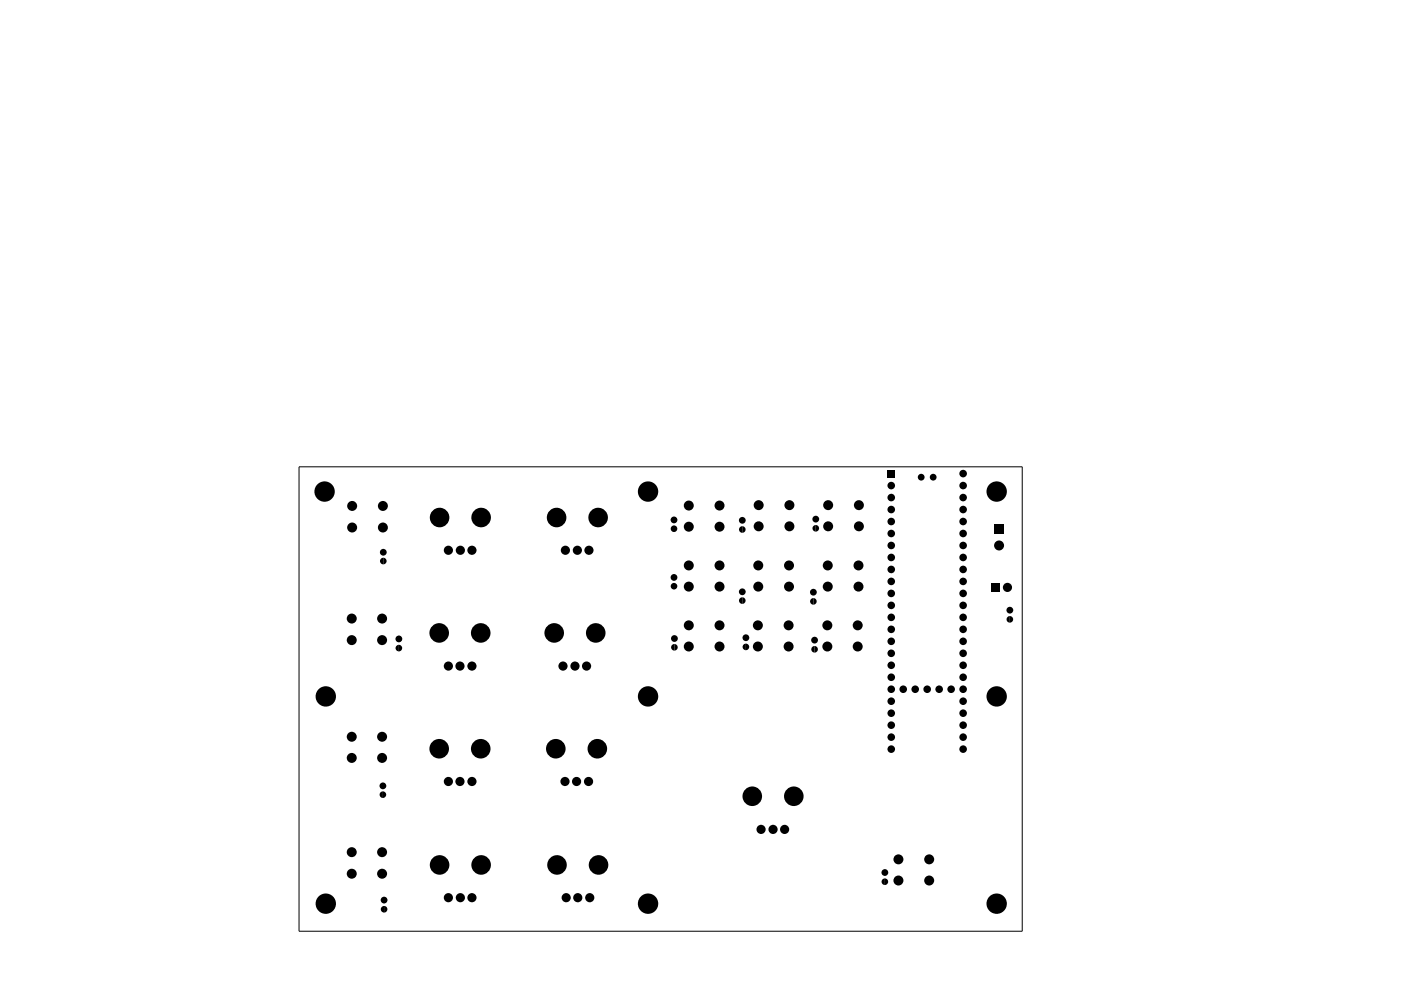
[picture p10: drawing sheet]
<svg xmlns="http://www.w3.org/2000/svg" width="297mm" height="210mm" viewBox="0 0 297 210" stroke-linecap="round" stroke-linejoin="round" font-family="sans-serif">
<path d="M63.4 99h153.3v98.4h-153.3z" fill="none" stroke="#000" stroke-width=".21"/>
<g fill="#000">
<path d="M81.3 118.3a.7 .7 0 0 1 .7 .7 .7 .7 0 0 1-.7 .7zM80.8 118.5l.5-.2v1.4a.7 .7 0 0 1-.7-.5 .7 .7 0 0 1 .2-.7zM142.9 111.4a.7 .7 0 0 1 .7 .7 .7 .7 0 0 1-.7 .7zM142.4 111.6l.5-.2v1.4a.7 .7 0 0 1-.6-.4 .7 .7 0 0 1 .1-.8zM157.4 111.6a.7 .7 0 0 1 .7 .7 .7 .7 0 0 1-.7 .7zM156.9 111.8l.5-.2v1.4a.7 .7 0 0 1-.7-.5 .7 .7 0 0 1 .2-.7zM173 111.3a.7 .7 0 0 1 .7 .7 .7 .7 0 0 1-.7 .7zM172.5 111.5l.5-.2v1.4a.7 .7 0 0 1-.7-.4 .7 .7 0 0 1 .2-.8zM188.2 99.7h1.6v1.6h-1.6zM210.8 111.2h2v1.9h-2zM84.6 136.7a.7 .7 0 0 1 .7 .7 .7 .7 0 0 1-.7 .7zM84.1 136.9l.5-.2v1.4a.7 .7 0 0 1-.7-.4 .7 .7 0 0 1 .2-.8z"/>
<path d="M142.9 123.6a.7 .7 0 0 1 .7 .7 .7 .7 0 0 1-.7 .7zM142.4 123.8l.5-.2v1.4a.7 .7 0 0 1-.6-.4 .7 .7 0 0 1 .1-.8zM143 136.5a.7 .7 0 0 1 .7 .7 .7 .7 0 0 1-.7 .7zM142.5 136.7l.5-.2v1.4a.7 .7 0 0 1-.7-.4 .7 .7 0 0 1 .2-.8zM157.4 126.6a.7 .7 0 0 1 .7 .7 .7 .7 0 0 1-.7 .7zM156.9 126.8l.5-.2v1.4a.7 .7 0 0 1-.7-.4 .7 .7 0 0 1 .2-.8zM158.1 136.5a.7 .7 0 0 1 .7 .7 .7 .7 0 0 1-.7 .7zM157.6 136.7l.5-.2v1.4a.7 .7 0 0 1-.6-.5 .7 .7 0 0 1 .1-.7zM172.5 126.8a.7 .7 0 0 1 .7 .7 .7 .7 0 0 1-.7 .7zM172 127l.5-.2v1.4a.7 .7 0 0 1-.7-.4 .7 .7 0 0 1 .2-.8zM172.7 137a.7 .7 0 0 1 .7 .7 .7 .7 0 0 1-.7 .7zM172.2 137.2l.5-.2v1.4a.7 .7 0 0 1-.6-.5 .7 .7 0 0 1 .1-.7z"/>
<path d="M210.2 123.7h1.8v1.8h-1.8zM214.1 130.6a.7 .7 0 0 1 .7 .7 .7 .7 0 0 1-.7 .7zM213.6 130.8l.5-.2v1.4a.7 .7 0 0 1-.6-.4 .7 .7 0 0 1 .1-.8zM81.2 167.8a.7 .7 0 0 1 .7 .7 .7 .7 0 0 1-.7 .7zM80.7 168l.5-.2v1.4a.7 .7 0 0 1-.7-.4 .7 .7 0 0 1 .2-.8zM81.4 192.1a.7 .7 0 0 1 .7 .7 .7 .7 0 0 1-.7 .7zM80.9 192.3l.5-.2v1.4a.7 .7 0 0 1-.6-.4 .7 .7 0 0 1 .1-.8zM187.6 186.2a.7 .7 0 0 1 .7 .7 .7 .7 0 0 1-.7 .7zM187.1 186.4l.5-.2v1.4a.7 .7 0 0 1-.6-.4 .7 .7 0 0 1 .1-.8z"/>
<circle cx="68.8" cy="104.2" r="2.16"/>
<circle cx="74.7" cy="111.8" r="1.06"/>
<circle cx="74.7" cy="107.3" r="1.06"/>
<circle cx="81.2" cy="111.8" r="1.06"/>
<circle cx="81.2" cy="107.3" r="1.06"/>
<circle cx="81.3" cy="117.1" r=".72"/>
<circle cx="93.2" cy="109.7" r="2.07"/>
<circle cx="95.1" cy="116.7" r=".97"/>
<circle cx="97.6" cy="116.7" r=".97"/>
<circle cx="100.1" cy="116.7" r=".97"/>
<circle cx="102" cy="109.7" r="2.07"/>
<circle cx="118" cy="109.7" r="2.07"/>
<circle cx="119.9" cy="116.7" r=".97"/>
<circle cx="122.4" cy="116.7" r=".97"/>
<circle cx="124.9" cy="116.7" r=".97"/>
<circle cx="126.8" cy="109.7" r="2.07"/>
<circle cx="137.4" cy="104.2" r="2.16"/>
<circle cx="142.9" cy="110.2" r=".72"/>
<circle cx="146" cy="107.2" r="1.06"/>
<circle cx="146" cy="111.7" r="1.06"/>
<circle cx="146" cy="119.9" r="1.06"/>
<circle cx="152.6" cy="107.2" r="1.06"/>
<circle cx="152.6" cy="111.7" r="1.06"/>
<circle cx="152.6" cy="119.9" r="1.06"/>
<circle cx="157.4" cy="110.3" r=".72"/>
<circle cx="160.8" cy="119.9" r="1.06"/>
<circle cx="160.9" cy="111.6" r="1.06"/>
<circle cx="160.9" cy="107.1" r="1.06"/>
<circle cx="167.3" cy="119.9" r="1.06"/>
<circle cx="167.4" cy="111.6" r="1.06"/>
<circle cx="167.4" cy="107.1" r="1.06"/>
<circle cx="173" cy="110.1" r=".72"/>
<circle cx="175.5" cy="119.9" r="1.06"/>
<circle cx="175.6" cy="111.6" r="1.06"/>
<circle cx="175.6" cy="107.1" r="1.06"/>
<circle cx="182" cy="119.9" r="1.06"/>
<circle cx="182.1" cy="107.1" r="1.06"/>
<circle cx="182.1" cy="111.6" r="1.06"/>
<circle cx="189" cy="113.1" r=".8"/>
<circle cx="189" cy="108" r=".8"/>
<circle cx="189" cy="105.5" r=".8"/>
<circle cx="189" cy="110.6" r=".8"/>
<circle cx="189" cy="115.7" r=".8"/>
<circle cx="189" cy="103" r=".8"/>
<circle cx="189" cy="118.2" r=".8"/>
<circle cx="195.3" cy="101.2" r=".72"/>
<circle cx="197.9" cy="101.2" r=".72"/>
<circle cx="204.2" cy="113.1" r=".8"/>
<circle cx="204.2" cy="100.4" r=".8"/>
<circle cx="204.2" cy="108" r=".8"/>
<circle cx="204.2" cy="103" r=".8"/>
<circle cx="204.2" cy="115.7" r=".8"/>
<circle cx="204.2" cy="118.2" r=".8"/>
<circle cx="204.2" cy="105.5" r=".8"/>
<circle cx="204.2" cy="110.6" r=".8"/>
<circle cx="211.3" cy="104.2" r="2.16"/>
<circle cx="211.8" cy="115.7" r="1.06"/>
<circle cx="74.6" cy="135.7" r="1.06"/>
<circle cx="74.6" cy="131.1" r="1.06"/>
<circle cx="81" cy="131.1" r="1.06"/>
<circle cx="81" cy="135.7" r="1.06"/>
<circle cx="84.6" cy="135.5" r=".72"/>
<circle cx="93.1" cy="134.2" r="2.07"/>
<circle cx="101.9" cy="134.2" r="2.07"/>
<circle cx="117.5" cy="134.2" r="2.07"/>
<circle cx="126.3" cy="134.2" r="2.07"/>
<circle cx="142.9" cy="122.4" r=".72"/>
<circle cx="143" cy="135.4" r=".72"/>
<circle cx="146" cy="137.1" r="1.06"/>
<circle cx="146" cy="132.6" r="1.06"/>
<circle cx="146" cy="124.4" r="1.06"/>
<circle cx="152.6" cy="137.1" r="1.06"/>
<circle cx="152.6" cy="132.6" r="1.06"/>
<circle cx="152.6" cy="124.4" r="1.06"/>
<circle cx="157.4" cy="125.5" r=".72"/>
<circle cx="158.1" cy="135.2" r=".72"/>
<circle cx="160.7" cy="132.6" r="1.06"/>
<circle cx="160.7" cy="137.1" r="1.06"/>
<circle cx="160.8" cy="124.4" r="1.06"/>
<circle cx="167.2" cy="137.1" r="1.06"/>
<circle cx="167.2" cy="132.6" r="1.06"/>
<circle cx="167.3" cy="124.4" r="1.06"/>
<circle cx="172.5" cy="125.6" r=".72"/>
<circle cx="172.7" cy="135.7" r=".72"/>
<circle cx="175.4" cy="132.6" r="1.06"/>
<circle cx="175.4" cy="137.1" r="1.06"/>
<circle cx="175.5" cy="124.4" r="1.06"/>
<circle cx="181.8" cy="132.6" r="1.06"/>
<circle cx="181.8" cy="137.1" r="1.06"/>
<circle cx="182" cy="124.4" r="1.06"/>
<circle cx="189" cy="130.9" r=".8"/>
<circle cx="189" cy="120.7" r=".8"/>
<circle cx="189" cy="136" r=".8"/>
<circle cx="189" cy="123.3" r=".8"/>
<circle cx="189" cy="133.4" r=".8"/>
<circle cx="189" cy="128.4" r=".8"/>
<circle cx="189" cy="138.5" r=".8"/>
<circle cx="189" cy="125.8" r=".8"/>
<circle cx="204.2" cy="130.9" r=".8"/>
<circle cx="204.2" cy="123.3" r=".8"/>
<circle cx="204.2" cy="133.4" r=".8"/>
<circle cx="204.2" cy="120.7" r=".8"/>
<circle cx="204.2" cy="136" r=".8"/>
<circle cx="204.2" cy="128.4" r=".8"/>
<circle cx="204.2" cy="125.8" r=".8"/>
<circle cx="204.2" cy="138.5" r=".8"/>
<circle cx="213.6" cy="124.5" r=".97"/>
<circle cx="214.1" cy="129.4" r=".72"/>
<circle cx="69.1" cy="147.7" r="2.16"/>
<circle cx="74.6" cy="156.2" r="1.06"/>
<circle cx="81" cy="156.2" r="1.06"/>
<circle cx="93.1" cy="158.8" r="2.07"/>
<circle cx="95.1" cy="141.2" r=".97"/>
<circle cx="97.5" cy="141.2" r=".97"/>
<circle cx="100.1" cy="141.2" r=".97"/>
<circle cx="101.9" cy="158.8" r="2.07"/>
<circle cx="117.8" cy="158.8" r="2.07"/>
<circle cx="119.4" cy="141.2" r=".97"/>
<circle cx="121.9" cy="141.2" r=".97"/>
<circle cx="124.4" cy="141.2" r=".97"/>
<circle cx="126.6" cy="158.7" r="2.07"/>
<circle cx="137.4" cy="147.7" r="2.16"/>
<circle cx="189" cy="156.3" r=".8"/>
<circle cx="189" cy="143.6" r=".8"/>
<circle cx="189" cy="146.1" r=".8"/>
<circle cx="189" cy="148.7" r=".8"/>
<circle cx="189" cy="158.8" r=".8"/>
<circle cx="189" cy="141.1" r=".8"/>
<circle cx="189" cy="153.8" r=".8"/>
<circle cx="189" cy="151.2" r=".8"/>
<circle cx="191.5" cy="146.1" r=".8"/>
<circle cx="194" cy="146.1" r=".8"/>
<circle cx="196.6" cy="146.1" r=".8"/>
<circle cx="199.1" cy="146.1" r=".8"/>
<circle cx="201.7" cy="146.1" r=".8"/>
<circle cx="204.2" cy="156.3" r=".8"/>
<circle cx="204.2" cy="143.6" r=".8"/>
<circle cx="204.2" cy="148.7" r=".8"/>
<circle cx="204.2" cy="146.1" r=".8"/>
<circle cx="204.2" cy="158.8" r=".8"/>
<circle cx="204.2" cy="153.8" r=".8"/>
<circle cx="204.2" cy="141.1" r=".8"/>
<circle cx="204.2" cy="151.2" r=".8"/>
<circle cx="211.3" cy="147.7" r="2.16"/>
<circle cx="74.6" cy="160.7" r="1.06"/>
<circle cx="81" cy="160.7" r="1.06"/>
<circle cx="81.2" cy="166.6" r=".72"/>
<circle cx="95.1" cy="165.7" r=".97"/>
<circle cx="97.5" cy="165.7" r=".97"/>
<circle cx="100.1" cy="165.7" r=".97"/>
<circle cx="119.8" cy="165.7" r=".97"/>
<circle cx="122.2" cy="165.7" r=".97"/>
<circle cx="124.8" cy="165.7" r=".97"/>
<circle cx="159.5" cy="168.8" r="2.07"/>
<circle cx="161.4" cy="175.9" r=".97"/>
<circle cx="163.9" cy="175.9" r=".97"/>
<circle cx="166.4" cy="175.9" r=".97"/>
<circle cx="168.3" cy="168.8" r="2.07"/>
<circle cx="69.1" cy="191.6" r="2.16"/>
<circle cx="74.6" cy="180.7" r="1.06"/>
<circle cx="74.6" cy="185.3" r="1.06"/>
<circle cx="81" cy="180.7" r="1.06"/>
<circle cx="81" cy="185.3" r="1.06"/>
<circle cx="81.4" cy="190.8" r=".72"/>
<circle cx="93.2" cy="183.4" r="2.07"/>
<circle cx="95.1" cy="190.3" r=".97"/>
<circle cx="97.6" cy="190.3" r=".97"/>
<circle cx="100.1" cy="190.3" r=".97"/>
<circle cx="102" cy="183.4" r="2.07"/>
<circle cx="118.1" cy="183.4" r="2.07"/>
<circle cx="120" cy="190.3" r=".97"/>
<circle cx="122.5" cy="190.3" r=".97"/>
<circle cx="125" cy="190.3" r=".97"/>
<circle cx="126.9" cy="183.4" r="2.07"/>
<circle cx="137.4" cy="191.6" r="2.16"/>
<circle cx="187.6" cy="185" r=".72"/>
<circle cx="190.5" cy="186.7" r="1.06"/>
<circle cx="190.5" cy="182.2" r="1.06"/>
<circle cx="197" cy="186.7" r="1.06"/>
<circle cx="197" cy="182.2" r="1.06"/>
<circle cx="211.3" cy="191.6" r="2.16"/>
</g>
</svg>
